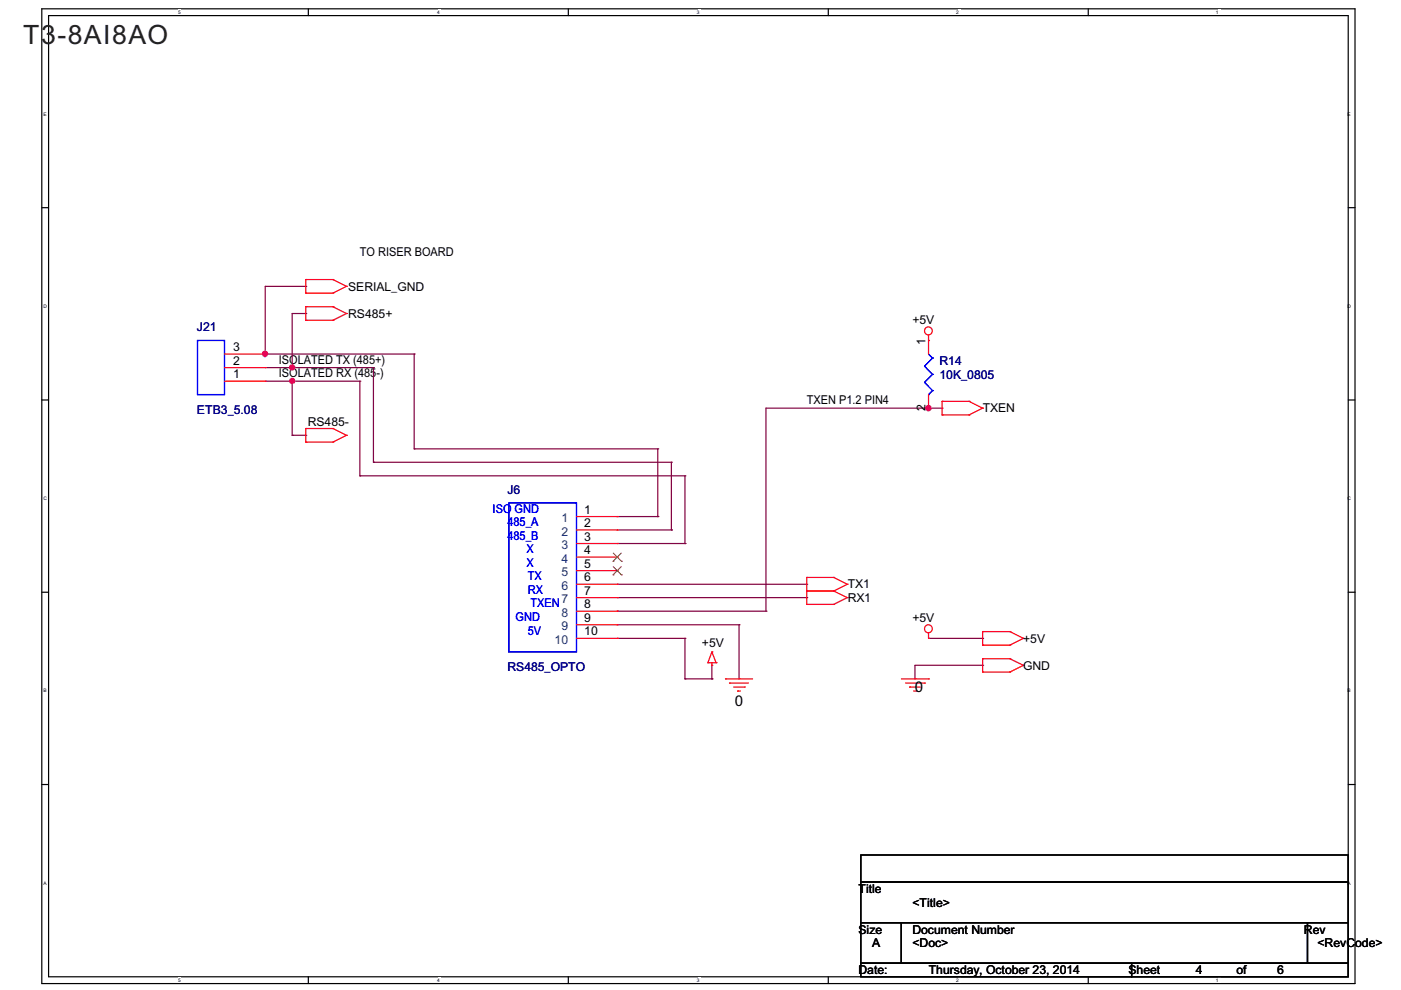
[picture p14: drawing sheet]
<svg xmlns="http://www.w3.org/2000/svg" width="297mm" height="210mm" viewBox="0 0 297 210" stroke-linecap="round" stroke-linejoin="round" font-family="sans-serif">
<defs><g id="words">
<g font-size="5.6" fill="#231f20">
<text x="4.9" y="9.4">T3</text>
<text x="12.2" y="9.4">-8AI8AO</text>
</g>
<g font-size="3.1">
<text x="155.8" y="149.6">0</text>
<text x="194" y="146.7">0</text>
</g>
<g font-size="2.6">
<text x="76.3" y="54.2">TO RISER BOARD</text>
<text x="73.8" y="61.6">SERIAL_GND</text>
<text x="73.8" y="67.4">RS485+</text>
<text x="193.5" y="68.8">+5V</text>
<text x="49.5" y="77.3">2</text>
<text x="49.5" y="74.4">3</text>
<text x="59.1" y="77.1">ISOLATED TX (485+)</text>
<text x="196.2" y="73.1" transform="rotate(-90 196.2 73.1)">1</text>
<text x="49.5" y="80.2">1</text>
<text x="59.1" y="80">ISOLATED RX (485-)</text>
<text x="171" y="85.7">TXEN P1.2 PIN4</text>
<text x="196.2" y="87.1" transform="rotate(-90 196.2 87.1)">2</text>
<text x="208.4" y="87.4">TXEN</text>
<text x="65.2" y="90.3">RS485-</text>
<text x="123.9" y="108.9">1</text>
<text x="123.9" y="111.7">2</text>
<text x="123.9" y="114.6">3</text>
<text x="123.9" y="117.5">4</text>
<text x="123.9" y="120.4">5</text>
<text x="123.9" y="123.2">6</text>
<text x="179.7" y="124.8">TX1</text>
<text x="123.9" y="126.1">7</text>
<text x="123.9" y="129">8</text>
<text x="123.9" y="131.8">9</text>
<text x="179.7" y="127.6">RX1</text>
<text x="193.5" y="131.9">+5V</text>
<text x="123.9" y="134.7">10</text>
<text x="148.8" y="137.1">+5V</text>
<text x="216.9" y="136.2">+5V</text>
<text x="216.9" y="142">GND</text>
<text x="182" y="189.3">Title</text>
<text x="182" y="198">Size</text>
<text x="193.5" y="192.2">&lt;Title&gt;</text>
<text x="193.5" y="198">Document Number</text>
<text x="276.5" y="198">Rev</text>
<text x="184.9" y="200.8">A</text>
<text x="193.5" y="200.8">&lt;Doc&gt;</text>
<text x="279.3" y="200.8">&lt;RevCode&gt;</text>
<text x="182" y="206.6">Date:</text>
<text x="196.9" y="206.6">Thursday, October 23, 2014</text>
<text x="239.3" y="206.6">Sheet</text>
<text x="253.6" y="206.6">4</text>
<text x="262.1" y="206.6">of</text>
<text x="270.8" y="206.6">6</text>
</g>
<g font-size="2.6" fill="#000080">
<text x="41.8" y="70.2">J21</text>
<text x="199.2" y="77.4">R14</text>
<text x="199.2" y="80.3">10K_0805</text>
<text x="41.8" y="87.7">ETB3_5.08</text>
<text x="107.6" y="104.7">J6</text>
<text x="107.6" y="142.2">RS485_OPTO</text>
</g>
<g font-size="2.6" fill="#00f">
<text x="104.5" y="108.7">ISO GND</text>
<text x="107.6" y="111.6">485_A</text>
<text x="107.6" y="114.4">485_B</text>
<text x="111.6" y="117.3">X</text>
<text x="111.6" y="120.2">X</text>
<text x="111.9" y="123.1">TX</text>
<text x="111.9" y="125.9">RX</text>
<text x="109.3" y="131.7">GND</text>
<text x="112.5" y="128.8">TXEN</text>
<text x="111.9" y="134.5">5V</text>
</g>
<g font-size="2.6" fill="#004080">
<text x="119" y="110.7">1</text>
<text x="119" y="113.5">2</text>
<text x="119" y="116.4">3</text>
<text x="119" y="119.3">4</text>
<text x="119" y="122.2">5</text>
<text x="119" y="125.1">6</text>
<text x="119" y="127.9">7</text>
<text x="119" y="130.8">8</text>
<text x="117.6" y="136.5">10</text>
<text x="119" y="133.7">9</text>
</g>
<g font-size="1">
<text x="37.7" y="2.9">5</text>
<text x="92.7" y="2.9">4</text>
<text x="147.7" y="2.9">3</text>
<text x="202.7" y="2.9">2</text>
<text x="257.7" y="2.9">1</text>
<text x="9.2" y="24.6">E</text>
<text x="285.7" y="24.6">E</text>
<text x="9.2" y="65.3">D</text>
<text x="285.7" y="65.3">D</text>
<text x="9.2" y="106.1">C</text>
<text x="285.7" y="106.1">C</text>
<text x="9.2" y="146.8">B</text>
<text x="285.7" y="146.8">B</text>
<text x="9.2" y="187.6">A</text>
<text x="285.7" y="187.6">A</text>
<text x="37.7" y="208.2">5</text>
<text x="92.7" y="208.2">4</text>
<text x="147.7" y="208.2">3</text>
<text x="202.7" y="208.2">2</text>
<text x="257.7" y="208.2">1</text>
</g>
</g></defs>
<path d="M8.9 1.9h278.4v206.6h-278.4zM10.3 3.3h275.5v203.8h-275.5z" fill="none" stroke="#000" stroke-width=".25"/>
<g fill="#fff">
<path d="M37.8 2h.6v1.2h-.6z"/>
<path d="M37.8 207.3h.6v1.1h-.6z"/>
</g>
<path d="M65.4 1.9v1.4M65.4 207.1v1.4" fill="none" stroke="#000" stroke-width=".25"/>
<g fill="#fff">
<path d="M92.9 2h.5v1.2h-.5z"/>
<path d="M92.9 207.3h.5v1.1h-.5z"/>
</g>
<path d="M120.5 1.9v1.4M120.5 207.1v1.4" fill="none" stroke="#000" stroke-width=".25"/>
<g fill="#fff">
<path d="M148 2h.6v1.2h-.6z"/>
<path d="M148 207.3h.6v1.1h-.6z"/>
</g>
<path d="M175.6 1.9v1.4M175.6 207.1v1.4" fill="none" stroke="#000" stroke-width=".25"/>
<g fill="#fff">
<path d="M203.1 2h.6v1.2h-.6z"/>
<path d="M203.1 207.3h.6v1.1h-.6z"/>
</g>
<path d="M230.7 1.9v1.4M230.7 207.1v1.4" fill="none" stroke="#000" stroke-width=".25"/>
<g fill="#fff">
<path d="M258.2 2h.6v1.2h-.6z"/>
<path d="M258.2 207.3h.6v1.1h-.6z"/>
<path d="M9.2 23.7h.7v1.1h-.7z"/>
<path d="M286.2 23.7h.7v1.1h-.7z"/>
<path d="M9.2 64.4h.8v1.1h-.8z"/>
<path d="M286.2 64.4h.7v1.1h-.7z"/>
</g>
<path d="M8.9 44h1.4M285.8 44h1.5" fill="none" stroke="#000" stroke-width=".25"/>
<g fill="#fff">
<path d="M9.2 105.2h.8v1.1h-.8z"/>
<path d="M286.2 105.2h.7v1.1h-.7z"/>
</g>
<path d="M8.9 84.8h1.4M285.8 84.8h1.5" fill="none" stroke="#000" stroke-width=".25"/>
<g fill="#fff">
<path d="M9.2 145.9h.7v1.2h-.7z"/>
<path d="M286.2 145.9h.7v1.2h-.7z"/>
</g>
<path d="M8.9 125.6h1.4M285.8 125.6h1.5" fill="none" stroke="#000" stroke-width=".25"/>
<g fill="#fff">
<path d="M9.2 186.7h.7v1.1h-.7z"/>
<path d="M286.2 186.7h.7v1.1h-.7z"/>
</g>
<path d="M8.9 166.3h1.4M285.8 166.3h1.5" fill="none" stroke="#000" stroke-width=".25"/>
<path d="M162.4 86.5h37.3M196.9 86.5h.1M199.7 86.5h.1M196.9 135.3h11.4M208.3 135.3h.1M194 143.9h.1M208.3 141.1h.1M208.3 141.1h-14.3v2.8" fill="none" stroke="#800040" stroke-width=".25"/>
<circle cx="196.8" cy="86.6" r=".56" fill="#f0f"/>
<circle cx="196.8" cy="86.6" r=".56" fill="none" stroke="#f0f" stroke-width=".25"/>
<path d="M61.9 77.9h.1M61.9 66.5v11.4h-5.7M61.9 92.3h.1M61.9 80.8v11.5" fill="none" stroke="#800040" stroke-width=".25"/>
<circle cx="61.9" cy="77.9" r=".56" fill="#f0f"/>
<circle cx="61.9" cy="77.9" r=".56" fill="none" stroke="#f0f" stroke-width=".25"/>
<path d="M61.9 66.5h2.9M61.9 77.9h17.3M64.8 66.5h.1M79.2 77.9h.1M56.2 80.8h20.1M61.9 80.8h.1M76.3 80.8h.1" fill="none" stroke="#800040" stroke-width=".25"/>
<circle cx="61.9" cy="80.8" r=".56" fill="#f0f"/>
<circle cx="61.9" cy="80.8" r=".56" fill="none" stroke="#f0f" stroke-width=".25"/>
<path d="M56.2 75.1h.1M64.8 60.7h.1M64.8 60.7h-8.6v14.4M61.9 92.3h2.9M64.8 92.3h.1" fill="none" stroke="#800040" stroke-width=".25"/>
<circle cx="56.2" cy="75" r=".56" fill="#f0f"/>
<circle cx="56.2" cy="75" r=".56" fill="none" stroke="#f0f" stroke-width=".25"/>
<g fill="none" stroke="#800040" stroke-width=".25">
<path d="M56.2 75.1h31.6v20.1h51.7v14.3h-8.6M79.2 77.9v20.1h63.1v14.4h-11.4M87.8 75.1h.1M76.3 80.8v20.1h68.9v14.3h-14.3M79.2 98h.1M87.8 95.2h.1M139.5 95.2h.1M142.3 98h.1M162.4 86.5v43.1h-31.5M76.3 100.9h.1M139.5 109.5h.1M142.3 112.4h.1"/>
<path d="M145.2 115.2h.1M145.2 100.9h.1M130.9 129.6h.1M130.9 135.3h14.3v8.6h5.7v-2.8M130.9 132.5h25.8v11.4M130.9 126.7h40.1M130.9 123.9h40.1M145.2 135.3h.1M156.7 132.5h.1M162.4 129.6h.1M171 126.7h.1M171 123.9h.1"/>
<path d="M145.2 143.9h.1M150.9 143.9h.1M156.7 143.9h.1"/>
</g>
<g fill="none" stroke="#f00" stroke-width=".25">
<path d="M64.8 59.3h.1M64.8 59.3h5.8l2.9 1.4-2.9 1.5h-5.8zM70.6 59.3h.1M47.6 77.9h8.6M47.6 75.1h8.6M56.2 77.9h.1M56.2 75.1h.1M64.8 67.9h.1M64.8 65h.1M64.8 62.2h.1M64.8 65h5.8l2.9 1.5-2.9 1.4h-5.8zM70.6 67.9h.1"/>
<path d="M70.6 65h.1M70.6 62.2h.1M73.5 66.5h.1M73.5 60.7h.1M196.9 72.2h.1M196.9 71v4.1M47.6 80.8h8.6M56.2 80.8h.1M64.8 93.7h.1M64.8 90.9h.1M64.8 90.9h5.8l2.9 1.4-2.9 1.4h-5.8zM70.6 93.7h.1"/>
<path d="M70.6 90.9h.1M73.5 92.3h.1M196.9 86.5h.1M196.9 83.7v2.8M199.7 88h.1M199.7 85.1h.1M199.7 85.1h5.8l2.8 1.4-2.8 1.5h-5.8zM205.5 88h.1M205.5 85.1h.1M208.3 86.5h.1M122.2 109.5h8.7M122.2 112.4h8.7"/>
<path d="M122.2 115.2h8.7M122.2 118.1h8.7M130.9 109.5h.1M130.9 112.4h.1M130.9 115.2h.1M130.9 118.1h.1M122.2 121h8.7M122.2 123.9h8.7M122.2 126.7h8.7M122.2 129.6h8.7M122.2 132.5h8.7M122.2 135.3h8.7"/>
<path d="M130.9 121h.1M130.9 123.9h.1M130.9 126.7h.1M130.9 129.6h.1M130.9 132.5h.1M130.9 135.3h.1M150.9 138.2h.1M150.9 138.2l.9 2.3h-1.7zM171 128.2h.1M171 125.3h.1M171 122.4h.1M171 122.4h5.8l2.8 1.5-2.8 1.4 2.8 1.4-2.8 1.5h-5.8z"/>
<path d="M171 125.3h5.8M176.8 128.2h.1M176.8 125.3h.1M176.8 122.4h.1M179.6 126.7h.1M179.6 123.9h.1M196.9 135.3h.1M196.9 134.2v1.1M208.3 139.7h.1M208.3 133.9h.1M208.3 136.8h.1M208.3 139.7h5.8l2.9 1.4-2.9 1.4h-5.8z"/>
<path d="M208.3 133.9h5.8l2.9 1.4-2.9 1.5h-5.8zM214.1 139.7h.1M214.1 133.9h.1M214.1 136.8h.1M217 135.3h.1M150.1 140.5h.1M150.9 141.1h.1M150.9 140.5v.6M151.8 140.5h.1M153.8 143.9h.1M153.8 143.9h5.8M154.7 144.8h.1"/>
<path d="M154.7 144.8h4M155.5 145.7h2.3M156.4 146.5h.1M156.4 146.5h.6M157.8 145.7h.1M191.1 143.9h5.8M192 144.8h4M192.8 145.7h.1M192.8 145.7h2.3M193.7 146.5h.6M194.3 146.5h.1M196 144.8h.1"/>
<path d="M196.9 143.9h.1M208.3 142.5h.1M214.1 142.5h.1M217 141.1h.1"/>
<circle cx="196.8" cy="70.1" r=".84"/>
<circle cx="196.8" cy="133.3" r=".84"/>
</g>
<path d="M182.5 181.3h103.3v5.7h-103.3zM182.5 187h103.3v8.6h-103.3zM182.5 195.6h8.6v8.6h-8.6zM191.1 195.6h86.1v8.6h-86.1zM277.2 195.6h8.6v8.6h-8.6zM182.5 204.2h57.4v2.9h-57.4zM239.9 204.2h45.9v2.9h-45.9z" fill="none" stroke="#000" stroke-width=".25"/>
<path d="M41.9 72.2h5.7v11.5h-5.7zM196 77.6h.1M196.9 75.1l.8 .8-1.7 1.7 1.7 1.8-1.7 1.7 1.7 1.7-.8 .9M197.7 75.9h.1M197.7 79.4h.1M196 81.1h.1M196.9 83.7h.1M197.7 82.8h.1M107.9 106.6h14.3v31.6h-14.3z" fill="none" stroke="#00f" stroke-width=".25"/>
<path d="M130 119h.1M130 117.3l1.8 1.7M131.7 117.3l-1.7 1.7M131.8 119h.1M130 121.9h.1M130 120.1l1.8 1.8M131.7 120.1l-1.7 1.8M131.8 121.9h.1" fill="none" stroke="#804000" stroke-width=".21"/>
<circle cx="196.8" cy="86.6" r=".56" fill="#f0f"/>
<circle cx="196.8" cy="86.6" r=".56" fill="none" stroke="#f0f" stroke-width=".25"/>
<circle cx="61.9" cy="77.9" r=".56" fill="#f0f"/>
<circle cx="61.9" cy="77.9" r=".56" fill="none" stroke="#f0f" stroke-width=".25"/>
<circle cx="61.9" cy="80.8" r=".56" fill="#f0f"/>
<circle cx="61.9" cy="80.8" r=".56" fill="none" stroke="#f0f" stroke-width=".25"/>
<circle cx="56.2" cy="75" r=".56" fill="#f0f"/>
<circle cx="56.2" cy="75" r=".56" fill="none" stroke="#f0f" stroke-width=".25"/>
<use href="#words"/>
</svg>
